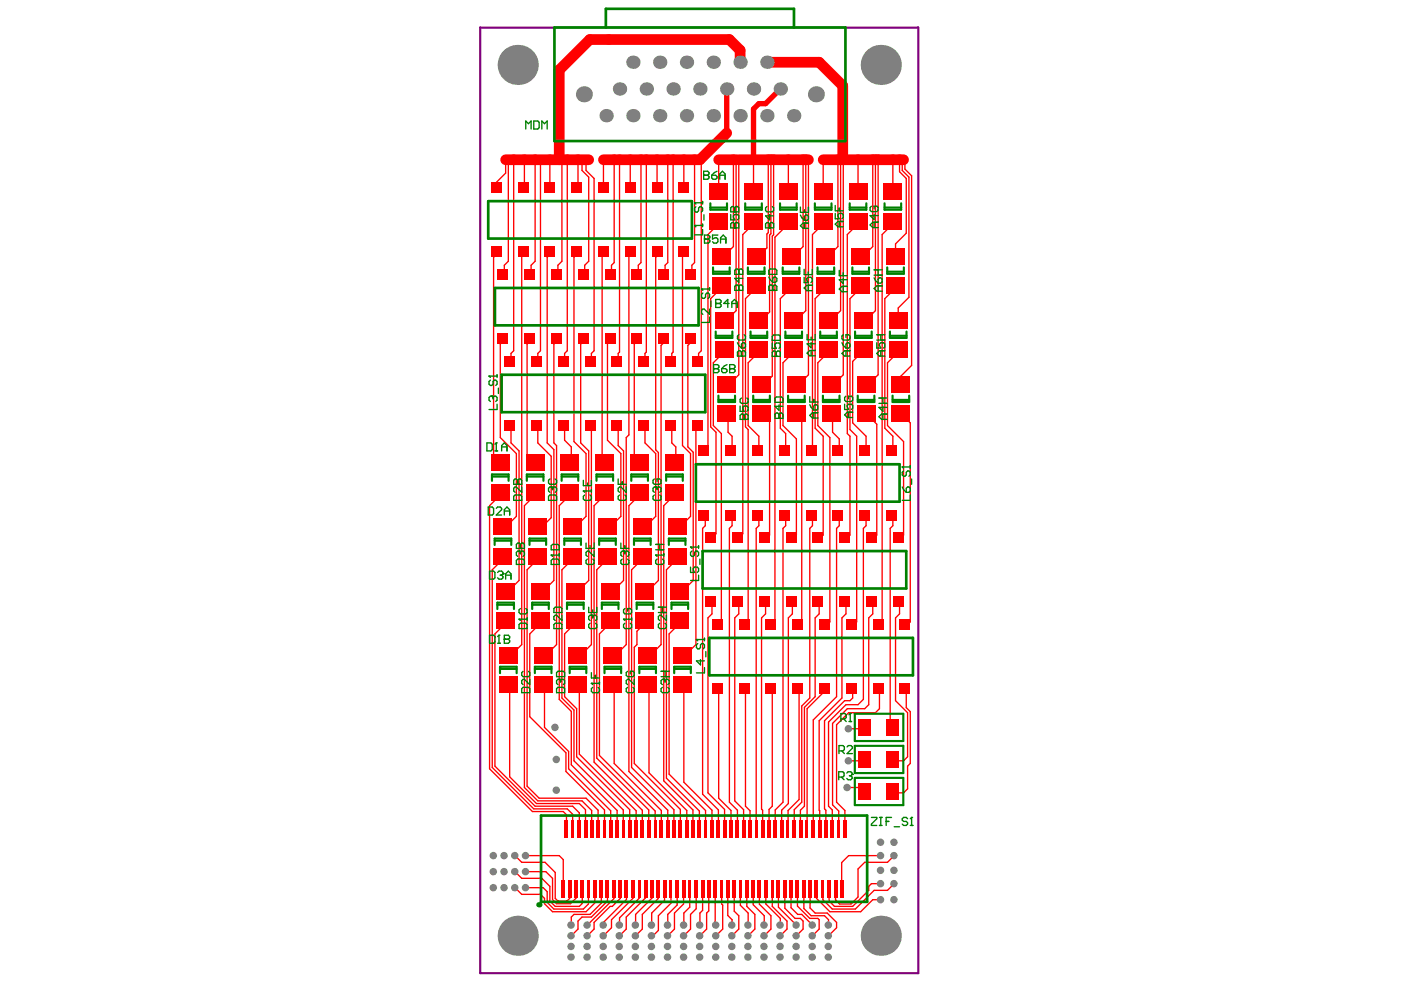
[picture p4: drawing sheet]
<svg xmlns="http://www.w3.org/2000/svg" width="287mm" height="202mm" viewBox="0 0 287 202" stroke-linecap="round" stroke-linejoin="round" font-family="sans-serif">
<path d="M98.3 5.6h89.7v193.7h-89.7z" fill="none" stroke="#800080" stroke-width=".44"/>
<g fill="none" stroke="#f00" stroke-width=".27">
<path d="M124.6 8.1v.3M101.6 38.5v-1.1l1.9-1.9v-2.8l.6 .6v20.2l-.9 .8v2.2M105.2 32.7v39.1l-.6 .6v1.9M107.4 32.7v6M109.5 32.7v20.8l-.8 .8v2.2M110.6 33v38.8l-.5 .6v1.9M112.6 32.7v5.8M115 33.3v20.2l-.8 .8v2.2M116.1 32.7v39.1l-.5 .6v1.9M118.3 32.7v6M119.1 33.5v1.4l1.4 1.4v17.2l-.8 .8v2.2M120.5 32.7l-.5 .6v1.6l1.6 1.6v35.3l-.5 .6v1.9"/>
<path d="M123.5 32.7v5.8M125.7 32.7v21.1l-.5 .5v2.2M126.8 32.7v39.4l-.2 .3v1.9M129 32.7v5.8M131.2 32.7v21.1l-.5 .5v2.2M132.3 32.7v39.4l-.3 .3v1.9M134.5 32.7v5.8M136.7 32.7v21.1l-.5 .5v2.2M137.8 32.7v39.4l-.3 .3v1.9M140 32.7v5.8M142.2 32.7v21.1l-.6 .5v2.2M143.3 32.7l.3 .3v38.8l-.6 .6v1.9"/>
<path d="M147.1 32.7v6.6M150.1 32.7v17.8l-2.2 2.2M150.7 32.7v30.9l-2.2 2.2M151.2 32.7v44.1l-2.2 2.1M154.3 32.7v6.6M157.3 32.7v15l-.3 .2v2.9l-1.9 1.9M157.8 32.7v15.2l-.3 .2v15.8l-1.9 1.9M158.4 32.7v15.4l-.3 .3v28.6l-1.9 1.9M161.4 32.7v6.6M164.4 32.7v17.8l-2.2 2.2M165 32.7v30.9l-2.2 2.2M165.5 32.7v44.1l-2.2 2.1"/>
<path d="M168.5 32.7v6.6M171.5 32.7v17.8l-2.2 2.2M172.1 32.7v30.9l-2.2 2.2M172.6 32.7v44.1l-2.2 2.1M175.7 32.7v6.6M178.7 32.7v17.8l-2.2 2.2M179.2 32.7v30.9l-2.2 2.2M179.8 32.7v44.1l-2.2 2.1M182.8 32.7v6.6M184.2 32.7v2.5l1.3 1.3v11.3l-2.2 2.2v2.4M184.7 33.3v1.6l1.4 1.4v24.6l-2.2 2.2v2.4M185.3 33v1.6l1.3 1.4v38.8l-2.2 2.2v1.7"/>
<path d="M101.9 51.9l-.9 .8v40.7l1.7 1.7M107.4 51.9l-.6 .5v79.6l-2.5 2.5M112.8 51.9l-.8 .8v38l1.4 1.4v26.8l-2.5 2.4M118.3 51.9l-.8 .8v37.7l2.5 2.5v12.9l-2.5 2.4M123.8 51.9l-.5 .5v41.9l.8 .8M129.3 51.9l-.6 .5v36.7l-.5 .5v42.4l-2.5 2.5M134.8 51.9v.2l-.6 .6v39.4l.6 .6v26.2l-2.5 2.4M140.3 51.9l-.6 .5v38.9l1.7 1.6v12.9l-2.5 2.4M147.4 45.6l-2.5 2.4v44.1l-.5 .5M147.9 58.7l-2.4 2.5v26.2l1.1 1.1v20.8l-.8 .8v.3M154.5 45.6l-2.4 2.4v61.3l-.9 .8v.3M155.1 58.7l-2.5 2.5v26.2l.6 .6v39.4l-.6 .5v.3"/>
<path d="M161.7 45.6l-3.1 3v79l-.5 .6M162.2 58.7l-2.5 2.5v26.5l1.1 1.1v3.8M168.8 45.6l-2.5 2.4v44.6M169.6 58.4l-2.7 2.8v26.5l1.6 1.6v20.3l-.8 .8M175.5 57.1h1.8M175.9 45.6l-2.4 2.4v40.8l.5 .5v20.3l-.8 .8M176.5 58.7l-2.5 2.5v26.8l1.4 1.3v38.1l-.8 .8M183.1 45.6l-2.5 2.4v79.6l-.6 .6M183.6 58.7l-2.5 2.5v26.5l1.7 1.6v3.3M103.2 69.6l-.8 .9v19.1l3.3 3.3v12.9l-2.5 2.4M108.7 69.6l-.8 .9v22.7l1.9 1.9M114.2 69.6l-.8 .9v20.2l.5 .6v40.7l-2.4 2.5"/>
<path d="M119.7 69.6l-.8 .9v20.2l1.6 1.7v26.5l-2.7 2.7M124.4 70.5v19.7l2.7 2.7v12.9l-2.5 2.4M130.7 69.6l-.9 .9v23.2l1.4 1.4M136.2 69.6v.3l-.9 .8v61.3l-2.4 2.5M141.6 69.6v.3l-.8 .8v20.8l1.1 1.1v26.3l-2.5 2.4M148.5 71.8l-2.5 2.5v12.9l1.7 1.6v38.8l-.6 .6M155.6 71.8l-2.4 2.5v12.9l2.2 2.1v3.3M162.8 71.8l-2.5 2.5v12.9l2.7 2.7v19.7M169.9 71.8l-2.5 2.5v12.9l2.5 2.4v37.8l-.8 .8M177 71.8h-.3l-2.1 2.2v12.6l2.7 2.7v3.3M184.2 71.8l-2.5 2.5v12.9l3.3 3.2v19.2l-.8 .8M104.6 87.4v3.3l1.7 1.7v26.5l-2.5 2.4"/>
<path d="M110.1 87.4v3.3l2.7 2.7v12.6l-2.2 2.2h-.2M115.6 87.4v2.8l1.4 1.3v3.6M121.1 87.4v44.6l-2.5 2.5M126.6 87.4v3.9l1.1 1.1v26.5l-2.5 2.4M132 87.4v3.3l2.2 2.2v12.9l-2.4 2.4M137.5 87.4v3.3l.8 .8v3.6M143 87.4l-.5 .6v44l-2.5 2.5M149 85v3.5l.9 .8v3.3M156.2 85l1.3 1.3v23.3l-.8 .8M163.3 85l.8 .8v41.8l-.5 .6M170.4 85v3.5l1.4 1.4v2.7M177.6 85l1.9 1.9v22.7l-.8 .8"/>
<path d="M184.7 85l1.6 1.6v40.8l-.8 .8M102.7 101.1l-2.5 2.5v53.9l8.8 8.7h6.3l.7 .7v3.2M103.2 114.2l-2.4 2.5v40.5l8.5 8.5h6.8l1.1 1.1v3.3M109.8 101.1l-2.4 2.5v57.7l2.7 2.7h9l2 2v4.1M110.4 114.2l-2.5 2.5v44.3l2.5 2.5h9.6l2.4 2.4v4.2M117 101.1l-2.5 2.5v39.6l2.5 2.5v10.9l9.3 9.4v4.1M117.5 114.2l-2.5 2.5v26.3l2.5 2.4v10.4l10.1 10.1v4.2M124.1 101.1l-2.5 2.5v52.5l9.9 9.8v4.2M124.6 114.2l-2.4 2.5v38.6l10.6 10.6v4.2M131.2 101.1l-2.5 2.5v54.4l8 7.9v4.2M131.8 114.2l-2.5 2.5v40.5l8.7 8.6v4.3M138.3 101.1l-2.4 2.5v56.3l6 6v4.2"/>
<path d="M138.9 114.2l-2.5 2.5v42.7l6.8 6.7v4M144.4 105.8v1.9l-.6 .5v54.5l3.3 3.2v4.2M149.9 105.8v1.9l-.6 .5v56.1l1.7 1.6v4.2M155.4 105.8v1.9l-.6 .5v61.9M160.8 105.8v1.9l-.5 .5v56.1l-1.6 1.6v4.2M166.3 105.8v1.9l-.5 .5v34.8l-1.7 1.6v19.7l-1.5 1.5v4.3M171.8 105.8v1.9l-.5 .5v34.5l-4.8 4.7v22.7M177.3 105.8v1.9l-.6 .5v35l-1 1.1h-2.5l-3.6 3.6v17.2l.8 .8v4.2M182 106.6l.8-.8v1.9l-.6 .5v40.2l.9 .8M103.8 127.4l-2.5 2.4v27.1l8.2 8.2h7.7l1.4 1.4v3.4M110.9 127.4l-2.4 2.4v17l7.4 7.4v3.8l7.9 7.9v4.2M118.1 127.4l-2.5 2.4v12.9l2.5 2.4v9.9l10.8 10.8v4.3"/>
<path d="M125.2 127.4l-2.5 2.4v24.9l11.4 11.4v4M132.3 127.4l-1.9 1.9v2.7l-.6 .6v23.8l9.5 9.4v4.3M139.4 127.4l-2.4 2.4v28.7l7.4 7.5v4.1M145.8 123.5v2.2l-.9 .8v35.9l3.4 3.4v4.3M151.2 123.5v2.2l-.8 .8v37.5l1.8 1.8v4.3M156.7 123.5v2.2l-.8 .8v39.2l.2 .2v4.2M162.2 123.5v2.2l-.8 .8v38.1l-1.4 1.3v4.2M167.7 123.5v2.2l-.8 .8v16.2l-2.2 2.2v20.2l-.8 .8v4.2M173.2 123.5v2.2l-.8 .8v16.5l-4.7 4.6 .1 22.5M178.7 123.5v2.2l-.9 .8v17.8l-.8 .8h-3.5l-3.1 3.1v16.6l1.3 1.3v4M184.2 123.5v2.2l-.9 .8v17l2.5 2.5v9l-.8 .8h-1.9M104.3 140.5v18.6l5.5 5.5h8.8l1.3 1.2v4.3"/>
<path d="M111.5 140.5v8.5l4.9 4.9v3.6l8.6 8.5v4.1M118.6 140.5v13.9l11.6 11.6v4.1M125.7 140.5v15.9l9.7 9.6v4.1M132.9 140.5v17.8l7.7 7.7v4.1M140 140.5v19.7l5.8 5.7v4.2M147.1 141.3v22.2l2.5 2.5v4.1M152.6 141.3v23.8l.9 .9v4.1M158.1 141.3v23.8l-.7 .7v4.3M163.6 141.3v22.4l-2.3 2.3v4.1M169.1 141.3l-3.9 3.8v25M173.7 155.8h3.6M173.7 149.2h3.6"/>
<path d="M174.6 141.3v1.7l-.6 .5h-1.1l-4.1 4.1v18.1l.3 .2v4.2M180 141.3v3.8l-.8 .9h-5.5l-2.4 2.4v15.9l1.7 1.7v4.1M185.5 141.3v3.6l.8 .8v10.7l-.5 .5v4.7l-.8 .8h-1.9M105.4 178.5l1.4 1.4h4.1l1.7 1.6v3l1.1 1.1h4.9l.6-.6v-3M105.4 175.2l1.4 1.4h4.8l2.1 2.1v5.3l.5 .5h1.9l.5-.5v-2M107.6 178.5h4.1l1.4 1.4v4.4l.8 .8h2.9l1.1-1.1v-2M107.6 175.2h6.9l.8 .9v5.9M154.8 170.1h.1M173.5 161.3h2.7M180.3 175.2h-6.6l-1.4 1.5v5.3M183.1 175.2l-1.4 1.4h-4.7l-1.3 1.4v5.7l-1.5 1.4h-2.3l-.9-.8v-2.3M105.4 182.1v-.3l1.4 1.4h3.8l.9 .8v1.1l1.6 1.6h6.9l1.8-1.8v-2.7"/>
<path d="M107.6 181.8h3.6l.8 .8v2.2l1.4 1.4h6l1.1-1.1v-3.1M123.1 182.2v2.8l-2.3 2.3h-3.3l-.5 .5v1.4M124.4 182v2.5l-3.3 3.3h-2l-.8 .8v1.7l-1.3 1.3v.6M125.7 182.2v1.8l-5.5 5.5M127 182v2l-1.7 1.6h-.4l-3.3 3.3v1.4l-1.4 1.3M128.3 182v2.2l-4.8 4.7v.6M129.6 182v2l-4.4 4.4v1.6l-1.7 1.6M130.8 182v2l-4 4v1.5M132.1 182v1.9l-3.9 3.9v2.5l-1.4 1.3M133.5 182v1.9l-3.4 3.4v2.2M134.7 182v2l-3.2 3.3v3l-1.4 1.3M136 182v2.4l-2.6 2.6v2.5"/>
<path d="M137.4 182v3l-2.6 2.5v3.1l-1.1 1h-.3M138.6 182v3.4l-1.9 1.9v2.2M139.9 182v3.1l-1.8 1.9v3.3l-1.4 1.3M141.2 182v3.8l-1.2 1.2v2.7M142.5 182v4.1l-1.1 1.2v3l-1.4 1.3M143.8 182v4.5l-.5 .5v2.2M145.1 182v4.6l-.4 .4v3.3l-1.4 1.3M146.4 182v7.3l.2 .2M147.7 182v3.1l.2 .3v4.9l-1.3 1.3M149 182v5.5l.9 .9v1.1M150.3 182v4.6l.9 .9v2.8l-1.3 1.3M151.6 182v3.4l1.6 1.6v2.5"/>
<path d="M152.9 182v3.6l1.6 1.7v3l-1.3 1.3M154.2 182v3.3l2.3 2.2v2M155.5 182v3.2l2.3 2.3v2.8l-1.3 1.3M156.8 182v3.1l2.9 3v1.4M158.1 182v3.6l3 3v1.7l-1.4 1.3M159.4 182v3.8l3.6 3.7M160.7 182v4l2.1 2.1h1.1l.5 .5v1.7l-1.4 1.3M161.9 182v3.9l1.4 1.4h.8l2.2 2.2M163.3 182.2v3.4l2.5 2.5h1.6l.3 .3v1.9l-1.4 1.3M164.6 182.2v3.9l1.5 1.4h2.7l.8 .9v1.1M165.8 182.2v3.8l1.1 1h2.4l2 1.9v1.1l-1.7 1.6M167.1 182v2l2.8 2.7h6.3l2.5-2.4h1.6"/>
<path d="M180.3 181h-1.9l-.6 .5v.8l-3.2 3.3h-3.8l-1.1-1.1v-2.3M183.1 181l-1.4 1.3h-2.8l-3.8 3.9h-4.7l-1.9-1.9v-2.3"/>
</g>
<path d="M148.8 18.2v9M159.7 18.2l-3 3h-1.3l-1.1 1.1v10.4M150.7 32.7h.5" fill="none" stroke="#f00" stroke-width="1.1"/>
<path d="M151.5 12.7v-2.4l-2.2-2.2h-28.6l-6.2 6.2v18.4M157 12.7h10.7l4.8 4.9v15.1M103.5 32.7h17M147.1 32.7h3.6M148.8 27.2l-5.5 5.5h-19.8M151.2 32.7h14.3M168.5 32.7h16.5" fill="none" stroke="#f00" stroke-width="2.2"/>
<g fill="#808080">
<circle cx="173.4" cy="161.3" r=".77"/>
<circle cx="113.9" cy="161.8" r=".77"/>
<circle cx="113.9" cy="155.5" r=".77"/>
<circle cx="163" cy="196" r=".77"/>
<circle cx="163" cy="193.8" r=".77"/>
<circle cx="183" cy="184.3" r=".77"/>
<circle cx="180.3" cy="184.3" r=".77"/>
<circle cx="183" cy="181" r=".77"/>
<circle cx="180.3" cy="181" r=".77"/>
<circle cx="163" cy="191.6" r=".77"/>
<circle cx="123.5" cy="196" r=".77"/>
<circle cx="101" cy="181.8" r=".77"/>
<circle cx="103.2" cy="181.8" r=".77"/>
<circle cx="101" cy="178.5" r=".77"/>
<circle cx="103.2" cy="178.5" r=".77"/>
<circle cx="101" cy="175.2" r=".77"/>
<circle cx="103.2" cy="175.2" r=".77"/>
<circle cx="143.2" cy="189.5" r=".77"/>
<circle cx="139.9" cy="189.5" r=".77"/>
<circle cx="136.6" cy="189.5" r=".77"/>
<circle cx="133.4" cy="189.5" r=".77"/>
<circle cx="130.1" cy="189.5" r=".77"/>
<circle cx="126.8" cy="189.5" r=".77"/>
<circle cx="123.5" cy="189.5" r=".77"/>
<circle cx="183" cy="178.2" r=".77"/>
<circle cx="180.3" cy="178.2" r=".77"/>
<circle cx="183" cy="172.5" r=".77"/>
<circle cx="180.3" cy="172.5" r=".77"/>
<circle cx="183" cy="175.2" r=".77"/>
<circle cx="105.4" cy="181.8" r=".77"/>
<circle cx="105.4" cy="178.5" r=".77"/>
<circle cx="105.4" cy="175.2" r=".77"/>
<circle cx="107.6" cy="178.5" r=".77"/>
<circle cx="169.6" cy="196" r=".77"/>
<circle cx="169.6" cy="193.8" r=".77"/>
<circle cx="166.3" cy="196" r=".77"/>
<circle cx="166.3" cy="193.8" r=".77"/>
<circle cx="159.7" cy="196" r=".77"/>
<circle cx="159.7" cy="193.8" r=".77"/>
<circle cx="156.4" cy="196" r=".77"/>
<circle cx="156.4" cy="193.8" r=".77"/>
<circle cx="153.1" cy="196" r=".77"/>
<circle cx="153.1" cy="193.8" r=".77"/>
<circle cx="149.8" cy="196" r=".77"/>
<circle cx="149.8" cy="193.8" r=".77"/>
<circle cx="146.5" cy="196" r=".77"/>
<circle cx="146.5" cy="193.8" r=".77"/>
<circle cx="143.2" cy="196" r=".77"/>
<circle cx="143.2" cy="193.8" r=".77"/>
<circle cx="139.9" cy="196" r=".77"/>
<circle cx="139.9" cy="193.8" r=".77"/>
<circle cx="136.6" cy="196" r=".77"/>
<circle cx="136.6" cy="193.8" r=".77"/>
<circle cx="133.4" cy="196" r=".77"/>
<circle cx="133.4" cy="193.8" r=".77"/>
<circle cx="130.1" cy="196" r=".77"/>
<circle cx="130.1" cy="193.8" r=".77"/>
<circle cx="126.8" cy="196" r=".77"/>
<circle cx="126.8" cy="193.8" r=".77"/>
<circle cx="123.5" cy="193.8" r=".77"/>
<circle cx="120.2" cy="196" r=".77"/>
<circle cx="120.2" cy="193.8" r=".77"/>
<circle cx="169.6" cy="191.6" r=".77"/>
<circle cx="166.3" cy="191.6" r=".77"/>
<circle cx="159.7" cy="191.6" r=".77"/>
<circle cx="156.4" cy="191.6" r=".77"/>
<circle cx="153.1" cy="191.6" r=".77"/>
<circle cx="149.8" cy="191.6" r=".77"/>
<circle cx="146.5" cy="191.6" r=".77"/>
<circle cx="143.2" cy="191.6" r=".77"/>
<circle cx="139.9" cy="191.6" r=".77"/>
<circle cx="136.6" cy="191.6" r=".77"/>
<circle cx="133.4" cy="191.6" r=".77"/>
<circle cx="130.1" cy="191.6" r=".77"/>
<circle cx="116.9" cy="196" r=".77"/>
<circle cx="116.9" cy="193.8" r=".77"/>
<circle cx="126.8" cy="191.6" r=".77"/>
<circle cx="123.5" cy="191.6" r=".77"/>
<circle cx="120.2" cy="191.6" r=".77"/>
<circle cx="116.9" cy="191.6" r=".77"/>
<circle cx="120.2" cy="189.5" r=".77"/>
<circle cx="116.9" cy="189.5" r=".77"/>
<circle cx="169.6" cy="189.5" r=".77"/>
<circle cx="153.1" cy="189.5" r=".77"/>
<circle cx="156.4" cy="189.5" r=".77"/>
<circle cx="173.7" cy="155.8" r=".77"/>
<circle cx="173.7" cy="149.2" r=".77"/>
<circle cx="113.6" cy="149" r=".77"/>
<circle cx="146.5" cy="189.5" r=".77"/>
<circle cx="149.8" cy="189.5" r=".77"/>
<circle cx="159.7" cy="189.5" r=".77"/>
<circle cx="163" cy="189.5" r=".77"/>
<circle cx="166.3" cy="189.5" r=".77"/>
<circle cx="180.3" cy="175.2" r=".77"/>
<circle cx="107.6" cy="181.8" r=".77"/>
<circle cx="107.6" cy="175.2" r=".77"/>
<circle cx="132.3" cy="18.2" r="1.37"/>
<circle cx="154.3" cy="18.2" r="1.37"/>
<circle cx="137.8" cy="18.2" r="1.37"/>
<circle cx="143.3" cy="18.2" r="1.37"/>
<circle cx="148.8" cy="18.2" r="1.37"/>
<circle cx="159.7" cy="18.2" r="1.37"/>
<circle cx="135.1" cy="12.7" r="1.37"/>
<circle cx="140.5" cy="12.7" r="1.37"/>
<circle cx="151.5" cy="12.7" r="1.37"/>
<circle cx="157" cy="12.7" r="1.37"/>
<circle cx="124.1" cy="23.7" r="1.37"/>
<circle cx="119.5" cy="19.3" r="1.65"/>
<circle cx="135.1" cy="23.7" r="1.37"/>
<circle cx="140.5" cy="23.7" r="1.37"/>
<circle cx="151.5" cy="23.7" r="1.37"/>
<circle cx="157" cy="23.7" r="1.37"/>
<circle cx="167" cy="19.3" r="1.65"/>
<circle cx="126.8" cy="18.2" r="1.37"/>
<circle cx="129.6" cy="12.7" r="1.37"/>
<circle cx="146" cy="12.7" r="1.37"/>
<circle cx="180.3" cy="191.6" r="4.1"/>
<circle cx="180.3" cy="13.3" r="4.1"/>
<circle cx="129.6" cy="23.7" r="1.37"/>
<circle cx="146" cy="23.7" r="1.37"/>
<circle cx="162.5" cy="23.7" r="1.37"/>
<circle cx="106" cy="191.6" r="4.1"/>
<circle cx="106" cy="13.3" r="4.1"/>
</g>
<g fill="#f00">
<path d="M144.4 122.2h2.2v2.2h-2.2z" fill-rule="evenodd"/>
<path d="M144.4 109h2.2v2.2h-2.2z" fill-rule="evenodd"/>
<path d="M148.5 104.4h2.2v2.2h-2.2z" fill-rule="evenodd"/>
<path d="M148.5 91.3h2.2v2.1h-2.2z" fill-rule="evenodd"/>
<path d="M154 104.4h2.2v2.2h-2.2z" fill-rule="evenodd"/>
<path d="M154 91.3h2.2v2.1h-2.2z" fill-rule="evenodd"/>
<path d="M156.7 139.9h2.2v2.2h-2.2z" fill-rule="evenodd"/>
<path d="M156.7 126.8h2.2v2.2h-2.2z" fill-rule="evenodd"/>
<path d="M162.2 139.9h2.2v2.2h-2.2z" fill-rule="evenodd"/>
<path d="M162.2 126.8h2.2v2.2h-2.2z" fill-rule="evenodd"/>
<path d="M166.3 122.2h2.2v2.2h-2.2z" fill-rule="evenodd"/>
<path d="M166.3 109h2.2v2.2h-2.2z" fill-rule="evenodd"/>
<path d="M170.4 104.4h2.2v2.2h-2.2z" fill-rule="evenodd"/>
<path d="M170.4 91.3h2.2v2.1h-2.2z" fill-rule="evenodd"/>
<path d="M175.9 104.4h2.2v2.2h-2.2z" fill-rule="evenodd"/>
<path d="M175.9 91.3h2.2v2.1h-2.2z" fill-rule="evenodd"/>
<path d="M178.7 139.9h2.2v2.2h-2.2z" fill-rule="evenodd"/>
<path d="M178.7 126.8h2.2v2.2h-2.2z" fill-rule="evenodd"/>
<path d="M184.2 139.9h2.1v2.2h-2.1z" fill-rule="evenodd"/>
<path d="M184.2 126.8h2.1v2.2h-2.1z" fill-rule="evenodd"/>
<path d="M100.5 50.5h2.2v2.2h-2.2z" fill-rule="evenodd"/>
<path d="M100.5 37.4h2.2v2.2h-2.2z" fill-rule="evenodd"/>
<path d="M108.7 86.1h2.2v2.1h-2.2z" fill-rule="evenodd"/>
<path d="M115.6 168h.7v3.6h-.7z" fill-rule="evenodd"/>
<path d="M114.2 86.1h2.2v2.1h-2.2z" fill-rule="evenodd"/>
<path d="M112.8 68.3h2.2v2.2h-2.2z" fill-rule="evenodd"/>
<path d="M112.8 55.1h2.2v2.2h-2.2z" fill-rule="evenodd"/>
<path d="M119.5 168h.7v3.6h-.7z" fill-rule="evenodd"/>
<path d="M118.2 168h.7v3.6h-.7z" fill-rule="evenodd"/>
<path d="M118.3 68.3h2.2v2.2h-2.2z" fill-rule="evenodd"/>
<path d="M118.3 55.1h2.2v2.2h-2.2z" fill-rule="evenodd"/>
<path d="M124.7 168h.6v3.6h-.6z" fill-rule="evenodd"/>
<path d="M123.4 168h.6v3.6h-.6z" fill-rule="evenodd"/>
<path d="M122.1 168h.7v3.6h-.7z" fill-rule="evenodd"/>
<path d="M122.4 50.5h2.2v2.2h-2.2z" fill-rule="evenodd"/>
<path d="M122.4 37.4h2.2v2.2h-2.2z" fill-rule="evenodd"/>
<path d="M128.6 168h.6v3.6h-.6z" fill-rule="evenodd"/>
<path d="M127.3 168h.6v3.6h-.6z" fill-rule="evenodd"/>
<path d="M126 168h.7v3.6h-.7z" fill-rule="evenodd"/>
<path d="M132.5 168h.6v3.6h-.6z" fill-rule="evenodd"/>
<path d="M131.2 168h.6v3.6h-.6z" fill-rule="evenodd"/>
<path d="M130.7 86.1h2.2v2.1h-2.2z" fill-rule="evenodd"/>
<path d="M137.6 168h.7v3.6h-.7z" fill-rule="evenodd"/>
<path d="M136.4 168h.6v3.6h-.6z" fill-rule="evenodd"/>
<path d="M135.1 168h.6v3.6h-.6z" fill-rule="evenodd"/>
<path d="M136.2 86.1h2.1v2.1h-2.1z" fill-rule="evenodd"/>
<path d="M134.8 68.3h2.2v2.2h-2.2z" fill-rule="evenodd"/>
<path d="M134.8 55.1h2.2v2.2h-2.2z" fill-rule="evenodd"/>
<path d="M141.5 168h.7v3.6h-.7z" fill-rule="evenodd"/>
<path d="M140.3 168h.6v3.6h-.6z" fill-rule="evenodd"/>
<path d="M140.3 68.3h2.2v2.2h-2.2z" fill-rule="evenodd"/>
<path d="M140.3 55.1h2.2v2.2h-2.2z" fill-rule="evenodd"/>
<path d="M146.7 168h.7v3.6h-.7z" fill-rule="evenodd"/>
<path d="M145.4 168h.7v3.6h-.7z" fill-rule="evenodd"/>
<path d="M144.2 168h.6v3.6h-.6z" fill-rule="evenodd"/>
<path d="M150.6 168h.7v3.6h-.7z" fill-rule="evenodd"/>
<path d="M149.3 168h.7v3.6h-.7z" fill-rule="evenodd"/>
<path d="M148 168h.7v3.6h-.7z" fill-rule="evenodd"/>
<path d="M154.5 168h.6v3.6h-.6z" fill-rule="evenodd"/>
<path d="M153.2 168h.7v3.6h-.7z" fill-rule="evenodd"/>
<path d="M152.3 43.6h3.9v3.4h-3.9z" fill-rule="evenodd"/>
<path d="M159.7 168h.6v3.6h-.6z" fill-rule="evenodd"/>
<path d="M158.4 168h.6v3.6h-.6z" fill-rule="evenodd"/>
<path d="M157.1 168h.7v3.6h-.7z" fill-rule="evenodd"/>
<path d="M163.6 168h.6v3.6h-.6z" fill-rule="evenodd"/>
<path d="M162.3 168h.6v3.6h-.6z" fill-rule="evenodd"/>
<path d="M161.1 77h3.9v3.4h-3.9z" fill-rule="evenodd"/>
<path d="M161.1 82.9h3.9v3.5h-3.9z" fill-rule="evenodd"/>
<path d="M168.7 168h.7v3.6h-.7z" fill-rule="evenodd"/>
<path d="M167.5 168h.6v3.6h-.6z" fill-rule="evenodd"/>
<path d="M166.2 168h.6v3.6h-.6z" fill-rule="evenodd"/>
<path d="M172.6 168h.7v3.6h-.7z" fill-rule="evenodd"/>
<path d="M171.4 168h.6v3.6h-.6z" fill-rule="evenodd"/>
<path d="M170.1 168h.6v3.6h-.6z" fill-rule="evenodd"/>
<path d="M174.3 50.7h3.8v3.5h-3.8z" fill-rule="evenodd"/>
<path d="M108.7 72.9h2.2v2.2h-2.2z" fill-rule="evenodd"/>
<path d="M115 180.2h.6v3.6h-.6z" fill-rule="evenodd"/>
<path d="M114.2 72.9h2.2v2.2h-2.2z" fill-rule="evenodd"/>
<path d="M120.2 180.2h.6v3.6h-.6z" fill-rule="evenodd"/>
<path d="M118.9 180.2h.6v3.6h-.6z" fill-rule="evenodd"/>
<path d="M117.6 180.2h.6v3.6h-.6z" fill-rule="evenodd"/>
<path d="M124 180.2h.7v3.6h-.7z" fill-rule="evenodd"/>
<path d="M122.8 180.2h.6v3.6h-.6z" fill-rule="evenodd"/>
<path d="M129.2 180.2h.7v3.6h-.7z" fill-rule="evenodd"/>
<path d="M127.9 180.2h.7v3.6h-.7z" fill-rule="evenodd"/>
<path d="M126.7 180.2h.6v3.6h-.6z" fill-rule="evenodd"/>
<path d="M133.1 180.2h.7v3.6h-.7z" fill-rule="evenodd"/>
<path d="M131.8 180.2h.7v3.6h-.7z" fill-rule="evenodd"/>
<path d="M130.6 180.2h.6v3.6h-.6z" fill-rule="evenodd"/>
<path d="M130.7 72.9h2.2v2.2h-2.2z" fill-rule="evenodd"/>
<path d="M137 180.2h.6v3.6h-.6z" fill-rule="evenodd"/>
<path d="M135.7 180.2h.7v3.6h-.7z" fill-rule="evenodd"/>
<path d="M136.2 72.9h2.1v2.2h-2.1z" fill-rule="evenodd"/>
<path d="M142.2 180.2h.6v3.6h-.6z" fill-rule="evenodd"/>
<path d="M140.9 180.2h.6v3.6h-.6z" fill-rule="evenodd"/>
<path d="M139.6 180.2h.7v3.6h-.7z" fill-rule="evenodd"/>
<path d="M146.1 180.2h.6v3.6h-.6z" fill-rule="evenodd"/>
<path d="M144.8 180.2h.6v3.6h-.6z" fill-rule="evenodd"/>
<path d="M143.5 180.2h.7v3.6h-.7z" fill-rule="evenodd"/>
<path d="M150 180.2h.6v3.6h-.6z" fill-rule="evenodd"/>
<path d="M148.7 180.2h.6v3.6h-.6z" fill-rule="evenodd"/>
<path d="M155.1 180.2h.7v3.6h-.7z" fill-rule="evenodd"/>
<path d="M153.9 180.2h.6v3.6h-.6z" fill-rule="evenodd"/>
<path d="M152.6 180.2h.6v3.6h-.6z" fill-rule="evenodd"/>
<path d="M152.3 37.6h3.9v3.4h-3.9z" fill-rule="evenodd"/>
<path d="M159 180.2h.7v3.6h-.7z" fill-rule="evenodd"/>
<path d="M157.8 180.2h.6v3.6h-.6z" fill-rule="evenodd"/>
<path d="M164.2 180.2h.7v3.6h-.7z" fill-rule="evenodd"/>
<path d="M162.9 180.2h.7v3.6h-.7z" fill-rule="evenodd"/>
<path d="M161.6 180.2h.7v3.6h-.7z" fill-rule="evenodd"/>
<path d="M168.1 180.2h.6v3.6h-.6z" fill-rule="evenodd"/>
<path d="M166.8 180.2h.7v3.6h-.7z" fill-rule="evenodd"/>
<path d="M165.5 180.2h.7v3.6h-.7z" fill-rule="evenodd"/>
<path d="M172 180.2h.6v3.6h-.6z" fill-rule="evenodd"/>
<path d="M170.7 180.2h.7v3.6h-.7z" fill-rule="evenodd"/>
<path d="M174.3 56.7h3.8v3.4h-3.8z" fill-rule="evenodd"/>
<path d="M143 104.4h2.2v2.2h-2.2z" fill-rule="evenodd"/>
<path d="M143 91.3h2.2v2.1h-2.2z" fill-rule="evenodd"/>
<path d="M151.2 139.9h2.2v2.2h-2.2z" fill-rule="evenodd"/>
<path d="M145.8 139.9h2.1v2.2h-2.1z" fill-rule="evenodd"/>
<path d="M151.2 126.8h2.2v2.2h-2.2z" fill-rule="evenodd"/>
<path d="M145.8 126.8h2.1v2.2h-2.1z" fill-rule="evenodd"/>
<path d="M149.9 122.2h2.2v2.2h-2.2z" fill-rule="evenodd"/>
<path d="M155.4 122.2h2.1v2.2h-2.1z" fill-rule="evenodd"/>
<path d="M155.4 109h2.1v2.2h-2.1z" fill-rule="evenodd"/>
<path d="M149.9 109h2.2v2.2h-2.2z" fill-rule="evenodd"/>
<path d="M159.5 104.4h2.2v2.2h-2.2z" fill-rule="evenodd"/>
<path d="M159.5 91.3h2.2v2.1h-2.2z" fill-rule="evenodd"/>
<path d="M173.2 139.9h2.2v2.2h-2.2z" fill-rule="evenodd"/>
<path d="M167.7 139.9h2.2v2.2h-2.2z" fill-rule="evenodd"/>
<path d="M167.7 126.8h2.2v2.2h-2.2z" fill-rule="evenodd"/>
<path d="M173.2 126.8h2.2v2.2h-2.2z" fill-rule="evenodd"/>
<path d="M171.8 122.2h2.2v2.2h-2.2z" fill-rule="evenodd"/>
<path d="M177.3 122.2h2.2v2.2h-2.2z" fill-rule="evenodd"/>
<path d="M177.3 109h2.2v2.2h-2.2z" fill-rule="evenodd"/>
<path d="M171.8 109h2.2v2.2h-2.2z" fill-rule="evenodd"/>
<path d="M165 104.4h2.1v2.2h-2.1z" fill-rule="evenodd"/>
<path d="M165 91.3h2.1v2.1h-2.1z" fill-rule="evenodd"/>
<path d="M182.8 122.2h2.2v2.2h-2.2z" fill-rule="evenodd"/>
<path d="M182.8 109h2.2v2.2h-2.2z" fill-rule="evenodd"/>
<path d="M181.4 104.4h2.2v2.2h-2.2z" fill-rule="evenodd"/>
<path d="M181.4 91.3h2.2v2.1h-2.2z" fill-rule="evenodd"/>
<path d="M102.1 138.5h3.9v3.5h-3.9z" fill-rule="evenodd"/>
<path d="M102.1 132.5h3.9v3.4h-3.9z" fill-rule="evenodd"/>
<path d="M101 112.3h3.9v3.4h-3.9z" fill-rule="evenodd"/>
<path d="M101.6 119.3h3.8v3.5h-3.8z" fill-rule="evenodd"/>
<path d="M100.5 99.1h3.8v3.5h-3.8z" fill-rule="evenodd"/>
<path d="M100.5 93.1h3.8v3.4h-3.8z" fill-rule="evenodd"/>
<path d="M101 106.2h3.9v3.4h-3.9z" fill-rule="evenodd"/>
<path d="M103.2 86.1h2.2v2.1h-2.2z" fill-rule="evenodd"/>
<path d="M107.4 68.3h2.1v2.2h-2.1z" fill-rule="evenodd"/>
<path d="M101.9 68.3h2.2v2.2h-2.2z" fill-rule="evenodd"/>
<path d="M106 50.5h2.2v2.2h-2.2z" fill-rule="evenodd"/>
<path d="M101.9 55.1h2.2v2.2h-2.2z" fill-rule="evenodd"/>
<path d="M107.4 55.1h2.1v2.2h-2.1z" fill-rule="evenodd"/>
<path d="M106 37.4h2.2v2.2h-2.2z" fill-rule="evenodd"/>
<path d="M120.8 168h.7v3.6h-.7z" fill-rule="evenodd"/>
<path d="M117 168h.6v3.6h-.6z" fill-rule="evenodd"/>
<path d="M116.4 138.5h3.8v3.5h-3.8z" fill-rule="evenodd"/>
<path d="M116.4 132.5h3.8v3.4h-3.8z" fill-rule="evenodd"/>
<path d="M123.5 138.5h3.9v3.5h-3.9z" fill-rule="evenodd"/>
<path d="M123.5 132.5h3.9v3.4h-3.9z" fill-rule="evenodd"/>
<path d="M115.3 112.3h3.8v3.4h-3.8z" fill-rule="evenodd"/>
<path d="M122.4 112.3h3.9v3.4h-3.9z" fill-rule="evenodd"/>
<path d="M123 119.3h3.8v3.5h-3.8z" fill-rule="evenodd"/>
<path d="M115.9 119.3h3.8v3.5h-3.8z" fill-rule="evenodd"/>
<path d="M114.8 99.1h3.8v3.5h-3.8z" fill-rule="evenodd"/>
<path d="M114.8 93.1h3.8v3.4h-3.8z" fill-rule="evenodd"/>
<path d="M121.9 99.1h3.8v3.5h-3.8z" fill-rule="evenodd"/>
<path d="M121.9 93.1h3.8v3.4h-3.8z" fill-rule="evenodd"/>
<path d="M115.3 106.2h3.8v3.4h-3.8z" fill-rule="evenodd"/>
<path d="M122.4 106.2h3.9v3.4h-3.9z" fill-rule="evenodd"/>
<path d="M119.7 86.1h2.2v2.1h-2.2z" fill-rule="evenodd"/>
<path d="M125.2 86.1h2.2v2.1h-2.2z" fill-rule="evenodd"/>
<path d="M123.8 68.3h2.2v2.2h-2.2z" fill-rule="evenodd"/>
<path d="M111.5 50.5h2.2v2.2h-2.2z" fill-rule="evenodd"/>
<path d="M117 50.5h2.1v2.2h-2.1z" fill-rule="evenodd"/>
<path d="M123.8 55.1h2.2v2.2h-2.2z" fill-rule="evenodd"/>
<path d="M117 37.4h2.1v2.2h-2.1z" fill-rule="evenodd"/>
<path d="M111.5 37.4h2.2v2.2h-2.2z" fill-rule="evenodd"/>
<path d="M142.8 168h.7v3.6h-.7z" fill-rule="evenodd"/>
<path d="M139 168h.6v3.6h-.6z" fill-rule="evenodd"/>
<path d="M133.8 168h.6v3.6h-.6z" fill-rule="evenodd"/>
<path d="M129.9 168h.7v3.6h-.7z" fill-rule="evenodd"/>
<path d="M130.7 138.5h3.8v3.5h-3.8z" fill-rule="evenodd"/>
<path d="M130.7 132.5h3.8v3.4h-3.8z" fill-rule="evenodd"/>
<path d="M137.8 138.5h3.8v3.5h-3.8z" fill-rule="evenodd"/>
<path d="M137.8 132.5h3.8v3.4h-3.8z" fill-rule="evenodd"/>
<path d="M129.6 112.3h3.8v3.4h-3.8z" fill-rule="evenodd"/>
<path d="M136.7 112.3h3.8v3.4h-3.8z" fill-rule="evenodd"/>
<path d="M137.3 119.3h3.8v3.5h-3.8z" fill-rule="evenodd"/>
<path d="M130.1 119.3h3.9v3.5h-3.9z" fill-rule="evenodd"/>
<path d="M129 99.1h3.9v3.5h-3.9z" fill-rule="evenodd"/>
<path d="M129 93.1h3.9v3.4h-3.9z" fill-rule="evenodd"/>
<path d="M136.2 99.1h3.8v3.5h-3.8z" fill-rule="evenodd"/>
<path d="M136.2 93.1h3.8v3.4h-3.8z" fill-rule="evenodd"/>
<path d="M129.6 106.2h3.8v3.4h-3.8z" fill-rule="evenodd"/>
<path d="M136.7 106.2h3.8v3.4h-3.8z" fill-rule="evenodd"/>
<path d="M141.6 86.1h2.2v2.1h-2.2z" fill-rule="evenodd"/>
<path d="M129.3 68.3h2.2v2.2h-2.2z" fill-rule="evenodd"/>
<path d="M138.9 50.5h2.2v2.2h-2.2z" fill-rule="evenodd"/>
<path d="M133.4 50.5h2.2v2.2h-2.2z" fill-rule="evenodd"/>
<path d="M129.3 55.1h2.2v2.2h-2.2z" fill-rule="evenodd"/>
<path d="M138.9 37.4h2.2v2.2h-2.2z" fill-rule="evenodd"/>
<path d="M133.4 37.4h2.2v2.2h-2.2z" fill-rule="evenodd"/>
<path d="M161 168h.6v3.6h-.6z" fill-rule="evenodd"/>
<path d="M155.8 168h.7v3.6h-.7z" fill-rule="evenodd"/>
<path d="M151.9 168h.7v3.6h-.7z" fill-rule="evenodd"/>
<path d="M146.9 77h3.8v3.4h-3.8z" fill-rule="evenodd"/>
<path d="M146.9 82.9h3.8v3.5h-3.8z" fill-rule="evenodd"/>
<path d="M154 77h3.8v3.4h-3.8z" fill-rule="evenodd"/>
<path d="M154 82.9h3.8v3.5h-3.8z" fill-rule="evenodd"/>
<path d="M146.3 63.8h3.8v3.5h-3.8z" fill-rule="evenodd"/>
<path d="M146.3 69.8h3.8v3.5h-3.8z" fill-rule="evenodd"/>
<path d="M153.4 63.8h3.9v3.5h-3.9z" fill-rule="evenodd"/>
<path d="M153.4 69.8h3.9v3.5h-3.9z" fill-rule="evenodd"/>
<path d="M145.8 50.7h3.8v3.5h-3.8z" fill-rule="evenodd"/>
<path d="M152.9 50.7h3.8v3.5h-3.8z" fill-rule="evenodd"/>
<path d="M164.9 168h.6v3.6h-.6z" fill-rule="evenodd"/>
<path d="M175.8 153.9h2.5v3.3h-2.5z" fill-rule="evenodd"/>
<path d="M175.8 147.3h2.5v3.3h-2.5z" fill-rule="evenodd"/>
<path d="M168.2 77h3.9v3.4h-3.9z" fill-rule="evenodd"/>
<path d="M168.2 82.9h3.9v3.5h-3.9z" fill-rule="evenodd"/>
<path d="M175.4 77h3.8v3.4h-3.8z" fill-rule="evenodd"/>
<path d="M175.4 82.9h3.8v3.5h-3.8z" fill-rule="evenodd"/>
<path d="M167.7 63.8h3.8v3.5h-3.8z" fill-rule="evenodd"/>
<path d="M167.7 69.8h3.8v3.5h-3.8z" fill-rule="evenodd"/>
<path d="M174.8 63.8h3.9v3.5h-3.9z" fill-rule="evenodd"/>
<path d="M174.8 69.8h3.9v3.5h-3.9z" fill-rule="evenodd"/>
<path d="M167.1 50.7h3.9v3.5h-3.9z" fill-rule="evenodd"/>
<path d="M166.6 43.6h3.8v3.4h-3.8z" fill-rule="evenodd"/>
<path d="M173.7 43.6h3.9v3.4h-3.9z" fill-rule="evenodd"/>
<path d="M181.5 153.9h2.5v3.3h-2.5z" fill-rule="evenodd"/>
<path d="M181.5 147.3h2.5v3.3h-2.5z" fill-rule="evenodd"/>
<path d="M182.5 77h3.8v3.4h-3.8z" fill-rule="evenodd"/>
<path d="M182.5 82.9h3.8v3.5h-3.8z" fill-rule="evenodd"/>
<path d="M182 63.8h3.8v3.5h-3.8z" fill-rule="evenodd"/>
<path d="M182 69.8h3.8v3.5h-3.8z" fill-rule="evenodd"/>
<path d="M180.9 43.6h3.8v3.4h-3.8z" fill-rule="evenodd"/>
<path d="M181.4 50.7h3.9v3.5h-3.9z" fill-rule="evenodd"/>
<path d="M103.2 72.9h2.2v2.2h-2.2z" fill-rule="evenodd"/>
<path d="M101.6 125.4h3.8v3.4h-3.8z" fill-rule="evenodd"/>
<path d="M125.3 180.2h.7v3.6h-.7z" fill-rule="evenodd"/>
<path d="M121.5 180.2h.6v3.6h-.6z" fill-rule="evenodd"/>
<path d="M116.3 180.2h.7v3.6h-.7z" fill-rule="evenodd"/>
<path d="M125.2 72.9h2.2v2.2h-2.2z" fill-rule="evenodd"/>
<path d="M119.7 72.9h2.2v2.2h-2.2z" fill-rule="evenodd"/>
<path d="M123 125.4h3.8v3.4h-3.8z" fill-rule="evenodd"/>
<path d="M115.9 125.4h3.8v3.4h-3.8z" fill-rule="evenodd"/>
<path d="M138.3 180.2h.7v3.6h-.7z" fill-rule="evenodd"/>
<path d="M134.4 180.2h.7v3.6h-.7z" fill-rule="evenodd"/>
<path d="M141.6 72.9h2.2v2.2h-2.2z" fill-rule="evenodd"/>
<path d="M137.3 125.4h3.8v3.4h-3.8z" fill-rule="evenodd"/>
<path d="M130.1 125.4h3.9v3.4h-3.9z" fill-rule="evenodd"/>
<path d="M160.3 180.2h.7v3.6h-.7z" fill-rule="evenodd"/>
<path d="M156.5 180.2h.6v3.6h-.6z" fill-rule="evenodd"/>
<path d="M151.3 180.2h.6v3.6h-.6z" fill-rule="evenodd"/>
<path d="M147.4 180.2h.6v3.6h-.6z" fill-rule="evenodd"/>
<path d="M145.8 56.7h3.8v3.4h-3.8z" fill-rule="evenodd"/>
<path d="M152.9 56.7h3.8v3.4h-3.8z" fill-rule="evenodd"/>
<path d="M175.8 160.5h2.5v3.2h-2.5z" fill-rule="evenodd"/>
<path d="M169.4 180.2h.7v3.6h-.7z" fill-rule="evenodd"/>
<path d="M167.1 56.7h3.9v3.4h-3.9z" fill-rule="evenodd"/>
<path d="M166.6 37.6h3.8v3.4h-3.8z" fill-rule="evenodd"/>
<path d="M173.7 37.6h3.9v3.4h-3.9z" fill-rule="evenodd"/>
<path d="M181.5 160.5h2.5v3.2h-2.5z" fill-rule="evenodd"/>
<path d="M180.9 37.6h3.8v3.4h-3.8z" fill-rule="evenodd"/>
<path d="M181.4 56.7h3.9v3.4h-3.9z" fill-rule="evenodd"/>
<path d="M160.8 122.2h2.2v2.2h-2.2z" fill-rule="evenodd"/>
<path d="M160.8 109h2.2v2.2h-2.2z" fill-rule="evenodd"/>
<path d="M109.3 138.5h3.8v3.5h-3.8z" fill-rule="evenodd"/>
<path d="M109.3 132.5h3.8v3.4h-3.8z" fill-rule="evenodd"/>
<path d="M108.2 112.3h3.8v3.4h-3.8z" fill-rule="evenodd"/>
<path d="M108.7 119.3h3.9v3.5h-3.9z" fill-rule="evenodd"/>
<path d="M107.6 99.1h3.9v3.5h-3.9z" fill-rule="evenodd"/>
<path d="M107.6 93.1h3.9v3.4h-3.9z" fill-rule="evenodd"/>
<path d="M108.2 106.2h3.8v3.4h-3.8z" fill-rule="evenodd"/>
<path d="M160.6 63.8h3.8v3.5h-3.8z" fill-rule="evenodd"/>
<path d="M160.6 69.8h3.8v3.5h-3.8z" fill-rule="evenodd"/>
<path d="M127.9 50.5h2.2v2.2h-2.2z" fill-rule="evenodd"/>
<path d="M145.2 43.6h3.8v3.4h-3.8z" fill-rule="evenodd"/>
<path d="M159.5 43.6h3.8v3.4h-3.8z" fill-rule="evenodd"/>
<path d="M160 50.7h3.9v3.5h-3.9z" fill-rule="evenodd"/>
<path d="M127.9 37.4h2.2v2.2h-2.2z" fill-rule="evenodd"/>
<path d="M108.7 125.4h3.9v3.4h-3.9z" fill-rule="evenodd"/>
<path d="M145.2 37.6h3.8v3.4h-3.8z" fill-rule="evenodd"/>
<path d="M159.5 37.6h3.8v3.4h-3.8z" fill-rule="evenodd"/>
<path d="M160 56.7h3.9v3.4h-3.9z" fill-rule="evenodd"/>
</g>
<g fill="none" stroke="#008000" stroke-width=".44">
<path d="M145.4 42.5h3.4M145.4 41.6v1.3h3.4v-1.3M146 55.6h3.4M146 54.8v1.3h3.4v-1.3M152.6 42.5h3.4M152.6 41.6v1.3h3.4v-1.3M153.1 55.6h3.4M153.1 54.8v1.3h3.4v-1.3M159.7 42.5h3.4M159.7 41.6v1.3h3.4v-1.3M160.2 55.6h3.4M160.2 54.8v1.3h3.4v-1.3"/>
<path d="M166.8 42.5h3.4M166.8 41.6v1.3h3.4v-1.3M167.4 55.6h3.4M167.4 54.8v1.3h3.4v-1.3M174 42.5h3.4M174 41.6v1.3h3.4v-1.3M174.5 55.6h3.4M174.5 54.8v1.3h3.4v-1.3M181.1 42.5h3.4M181.1 41.6v1.3h3.4v-1.3M181.6 55.6h3.4M181.6 54.8v1.3h3.4v-1.3"/>
<path d="M146.5 67.9v1.3h3.4v-1.3M146.5 68.8h3.4M153.7 67.9v1.3h3.4v-1.3M153.7 68.8h3.4M160.8 67.9v1.3h3.4v-1.3M160.8 68.8h3.4M167.9 67.9v1.3h3.4v-1.3M167.9 68.8h3.4M175 67.9v1.3h3.4v-1.3M175 68.8h3.4M182.2 67.9v1.3h3.4v-1.3M182.2 68.8h3.4"/>
<path d="M100.7 98.5v-1.3h3.4v1.3M100.7 97.6h3.4M107.8 98.5v-1.3h3.4v1.3M107.8 97.6h3.4M115 98.5v-1.3h3.4v1.3M115 97.6h3.4M122.1 98.5v-1.3h3.4v1.3M122.1 97.6h3.4M129.2 98.5v-1.3h3.4v1.3M129.2 97.6h3.4M136.4 98.5v-1.3h3.4v1.3M136.4 97.6h3.4"/>
<path d="M147.1 81.9h3.4M147.1 81v1.3h3.4v-1.3M154.2 81.9h3.4M154.2 81v1.3h3.4v-1.3M161.3 81.9h3.4M161.3 81v1.3h3.4v-1.3M168.5 81.9h3.4M168.5 81v1.3h3.4v-1.3M175.6 81.9h3.4M175.6 81v1.3h3.4v-1.3M182.7 81.9h3.4M182.7 81v1.3h3.4v-1.3"/>
<path d="M101.3 111.6v-1.3h3.4v1.3M101.3 110.7h3.4M108.4 111.6v-1.3h3.4v1.3M108.4 110.7h3.4M115.5 111.6v-1.3h3.4v1.3M115.5 110.7h3.4M122.7 111.6v-1.3h3.4v1.3M122.7 110.7h3.4M129.8 111.6v-1.3h3.4v1.3M129.8 110.7h3.4M136.9 111.6v-1.3h3.4v1.3M136.9 110.7h3.4"/>
<path d="M101.8 124.7v-1.3h3.4v1.3M101.8 123.9h3.4M102.4 137.9v-1.3h3.4v1.3M102.4 137h3.4M108.9 124.7v-1.3h3.4v1.3M108.9 123.9h3.4M109.5 137.9v-1.3h3.4v1.3M109.5 137h3.4M116.1 124.7v-1.3h3.4v1.3M116.1 123.9h3.4M116.6 137.9v-1.3h3.4v1.3M116.6 137h3.4"/>
<path d="M123.2 124.7v-1.3h3.4v1.3M123.2 123.9h3.4M123.8 137.9v-1.3h3.4v1.3M123.8 137h3.4M130.3 124.7v-1.3h3.4v1.3M130.3 123.9h3.4M130.9 137.9v-1.3h3.4v1.3M130.9 137h3.4M137.5 124.7v-1.3h3.4v1.3M137.5 123.9h3.4M138 137.9v-1.3h3.4v1.3M138 137h3.4"/>
<path d="M175 146.2h9.9v5.6h-9.9zM175 152.8h9.9v5.5h-9.9zM175 159.3h9.9v5.6h-9.9z"/>
</g>
<path d="M113.5 5.6h59.6v23.3h-59.6zM124 5.6v-3.8h38.5v3.8M99.9 41.2h41.7v7.7h-41.7zM101.3 59h41.7v7.6h-41.7zM102.7 76.8h41.7v7.6h-41.7zM142.5 95.1h41.7v7.6h-41.7zM143.8 112.9h41.7v7.6h-41.7zM145.2 130.6h41.7v7.7h-41.7zM110.8 167h66.7v17.7h-66.7z" fill="none" stroke="#008000" stroke-width=".55"/>
<g fill="none" stroke="#008000" stroke-width=".27">
<path d="M107.6 26.4v-1.6l.6 .5 .5-.5v1.6M109.3 24.8h.8l.3 .3v1.1l-.3 .2h-.8zM110.9 26.4v-1.6l.6 .5 .5-.5v1.6M144.1 35.9h.1M144.1 35.1h.8l.3 .2v.3l-.3 .3 .3 .3v.2l-.3 .3h-.8zM144.1 35.9h.8M145.7 35.9h.8l.3 .3v.2l-.3 .3h-.5l-.3-.3zM146.8 35.1l-.6 .2-.5 .6M147.3 35.9h1.1M147.3 36.7v-1.1l.6-.5 .5 .5v1.1M142.2 46.2h.1M142.2 41.5h.1"/>
<path d="M142.2 46.2h1.6M142.2 46.2l.3 .2M142.2 41.5h1.6M142.2 41.5l.3 .3M142.5 42.3l-.3 .3v.6l.3 .2h.2l.3-.2v-.6l.3-.3h.3l.2 .3v.6l-.2 .2M143.6 59.2h.1M143.6 59.2h1.7M143.6 59.2l.3 .3M143.8 47v1.1h-1.6M143.8 41.3v.5M143.8 45.9v.5M144.1 44v1.1"/>
<path d="M144.2 49h.1M144.2 48.1h.8l.3 .3v.3l-.3 .3 .3 .2v.3l-.3 .3h-.8zM144.2 49h.8M145.3 58.9v.6M147 48.1h-1.1v.9l.5-.3h.3l.3 .3v.5l-.3 .3h-.6l-.2-.3M147.5 49.8v-1.1l.6-.6 .5 .6v1.1M147.5 49h1.1M149.6 45.8l.3-.2h.2l.3 .2 .3-.2h.3l.2 .2v.9h-1.6zM149.6 42.6l.3-.3h.2l.3 .3 .3-.3h.3l.2 .3v.8h-1.6zM149.6 43.9v1.1h.8l-.3-.5v-.3l.3-.3h.6l.2 .3v.6l-.2 .2M150.4 46.7h.1M150.4 43.4h.1"/>
<path d="M150.4 42.6v.8M150.4 45.8v.9M150.4 55.4l.3-.3h.3l.2 .3 .3-.3h.3l.3 .3v.8h-1.7zM150.4 58.7l.3-.3h.3l.2 .3 .3-.3h.3l.3 .3v.8h-1.7zM151.2 59.5h.1M151.2 56.2h.1M151.2 55.4v.8M151.2 56.7v1.1l-.8-.8h1.7M151.2 58.7v.8M156.7 45.8l.3-.2h.3l.2 .2 .3-.2h.3l.3 .2v.9h-1.7zM157 42.3l-.3 .3v.5l.3 .3h1.1l.3-.3v-.5l-.3-.3M157.4 58.7l.3-.3h.2l.3 .3 .3-.3h.3l.2 .3v.8h-1.6z"/>
<path d="M157.4 55.4l.3-.3h1.1l.2 .3v.8h-1.6zM157.4 56.7l.3 .6 .5 .5M157.5 46.7h.1M157.5 43.9v1.1l-.8-.8h1.7M157.5 45.8v.9M158.2 59.5h.1M158.2 57l.3-.3h.3l.2 .3v.6l-.2 .2h-.6zM158.2 58.7v.8M163.9 44l.2 .6 .6 .5M163.9 42.4v1.1h1.6v-1.1M164.6 56.8v1.1h.8l-.2-.8 .2-.3h.6l.3 .3v.5l-.3 .3M164.6 55.1v1.1h1.7v-1.1"/>
<path d="M164.7 42.9v.6M164.7 44.3l.3-.3h.2l.3 .3v.6l-.3 .2h-.5zM164.7 45.7v1.1M165.4 55.7v.5M165.4 58.4v1.1M165.5 45.7h-1.1l-.5 .5 .5 .6h1.1M166.3 58.4h-1.1l-.6 .6 .6 .5h1.1M171 43.7v1.1h.8l-.3-.8 .3-.3h.6l.2 .3v.5l-.2 .3M171 42.1v1.1h1.6M171.8 42.6v.6M171.8 45.4v1M171.8 55.4v1.1h1.7"/>
<path d="M172.6 45.4h-1.1l-.5 .5 .5 .5h1.1M172.6 55.9v.6M172.6 57v1.1l-.8-.8h1.7M172.6 58.7v1M173.5 58.7h-1.1l-.6 .5 .6 .5h1.1M178.4 42.2l-.3 .3v.6l.3 .2h1.1l.3-.2v-.6l-.3-.3h-.6v.6M178.9 56.9l.3 .5 .6 .6M178.9 56.4h1.7M178.9 55.3h1.7M178.9 43.9v1.1l-.8-.8h1.7M178.9 45.5v1.1M179.8 55.3v1.1"/>
<path d="M179.8 57.2l.2-.3h.3l.3 .3v.5l-.3 .3h-.5zM179.8 58.5v1.1M179.8 45.5h-1.1l-.6 .6 .6 .5h1.1M180.6 58.5h-1.1l-.6 .6 .6 .5h1.1M100.1 77h.1M100.1 77h1.7M100.1 77l.3 .3M100.4 77.9l-.3 .2v.6l.3 .2h.3l.2-.2v-.6l.3-.2h.3l.3 .2v.6l-.3 .2M101.8 76.8v.5M102 79.5v1.1M143.9 60l-.3 .3v.5l.3 .3h.3l.2-.3v-.5l.3-.3h.3l.3 .3v.5l-.3 .3M145.3 64.9v1.1h-1.7"/>
<path d="M145.3 63.3v1.1l-1.1-1.1h-.3l-.3 .3v.5l.3 .3M145.5 61.7v1.1M146.1 75.5h.1M146.1 74.7h.8l.3 .3v.2l-.3 .3 .3 .3v.2l-.3 .3h-.8zM146.1 75.5h.8M146.5 62.2h.1M146.5 61.3h.8l.3 .3v.3l-.3 .3 .3 .2v.3l-.3 .3h-.8zM146.5 62.2h.8M147.7 75.5h.9l.2 .3v.2l-.2 .3h-.6l-.3-.3zM148.8 74.7l-.5 .3-.6 .5M149.3 62.2h-1.1l.8-.9v1.7M149.4 75.5h.1"/>
<path d="M149.4 74.7h.8l.3 .3v.2l-.3 .3 .3 .3v.2l-.3 .3h-.8zM149.4 75.5h.8M149.8 62.2h1.1M149.8 63v-1.1l.6-.6 .5 .6v1.1M151 72.1l.2-.3h.3l.3 .3 .3-.3h.2l.3 .3v.8h-1.6zM151 70.2l.2 .5 .6 .6M151.2 68.6l-.2 .2v.6l.2 .2h1.1l.3-.2v-.6l-.3-.2M151.8 72.9h.1M151.8 70.5l.3-.3h.2l.3 .3v.5l-.3 .3h-.5zM151.8 72.1v.8M158.1 70.2v1.1h.8l-.3-.5v-.3l.3-.3h.6l.2 .3v.6l-.2 .2M158.1 72.2l.3-.3h.2l.3 .3 .3-.3h.3l.2 .3v.8h-1.6z"/>
<path d="M158.1 68.9l.3-.3h1.1l.2 .3v.8h-1.6zM158.9 73h.1M158.9 72.2v.8M165.2 68.5v1.1h1.7v-1.1M166.1 69v.6M166.1 70.1v1.1l-.9-.8h1.7M166.1 71.8v1.1M166.9 71.8h-1.1l-.6 .5 .6 .6h1.1M172.4 70.2l.2 .5 .6 .6M172.6 68.6l-.2 .2v.6l.2 .2h1.1l.3-.2v-.6l-.3-.2h-.5v.5M173.2 70.5l.3-.3h.2l.3 .3v.5l-.3 .3h-.5zM173.2 71.8v1.1"/>
<path d="M174 71.8h-1.1l-.5 .6 .5 .5h1.1M179.5 70.2v1.1h.8l-.3-.6v-.2l.3-.3h.6l.2 .3v.5l-.2 .3M179.5 69.6h1.6M179.5 68.6h1.6M180.3 68.6v1M180.3 71.8v1.1M181.1 71.8h-1.1l-.5 .6 .5 .5h1.1M99.7 90.7h.8l.3 .3v1.1l-.3 .3h-.8zM100.7 81.1h.1M100.7 81.1h-.3l-.3 .3v.6l.3 .2M100.7 81.1l.2 .3M100.9 81.4l.3-.3h.3l.3 .3v.6l-.3 .2"/>
<path d="M100.9 81.4v.3M101.3 92.4h.6M101.6 90.7h.1M101.6 90.7v1.7M101.6 90.7l-.3 .3M101.8 82.8v1.1h-1.7M102.7 92.4v-1.1l.5-.6 .6 .6v1.1M102.7 91.5h1.1M105.2 98.4l.2-.3h.3l.3 .3 .3-.3h.2l.3 .3v.8h-1.6zM106 99.2h.1M106 98.4v.8M106.8 99.7v1.1l-1.1-1.1h-.3l-.2 .3v.6l.2 .2"/>
<path d="M112.6 98.1l-.3 .3v.5l.3 .3h1.1l.2-.3v-.5l-.2-.3M112.8 99.7h.1M112.8 99.7h-.2l-.3 .3v.6l.3 .2M112.8 99.7l.3 .3M119.4 98.4v1.1h1.7v-1.1M120.2 98.9v.6M126.6 98.1v1.1h1.6M127.4 98.6v.6M128.2 99.7v1.1l-1.1-1.1h-.3l-.2 .3v.6l.2 .2M134 98.1l-.3 .3v.5l.3 .3h1.1l.2-.3v-.5l-.2-.3h-.6v.5M134.2 99.7h.1M134.2 99.7h-.2l-.3 .3v.6l.3 .2"/>
<path d="M134.2 99.7l.3 .3M151.5 85.1l.3-.3h.3l.2 .3 .3-.3h.3l.3 .3v.8h-1.7zM151.5 83.2v1.1h.8l-.2-.6v-.3l.2-.2h.6l.3 .2v.6l-.3 .3M151.8 81.5l-.3 .3v.5l.3 .3h1.1l.3-.3v-.5l-.3-.3M152.3 85.9h.1M152.3 85.1v.8M158.6 81.6l.3-.3h1.1l.3 .3v.8h-1.7zM158.6 84.9l.3-.3h.3l.3 .3 .2-.3h.3l.3 .3v.8h-1.7zM159.5 85.7h.1M159.5 82.9v1.1l-.9-.8h1.7M159.5 84.9v.8M165.8 82.9l.3 .5 .5 .6"/>
<path d="M165.8 81.2v1.1h1.6M166.6 81.8v.5M166.6 83.2l.3-.3h.2l.3 .3v.5l-.3 .3h-.5zM166.6 84.5v1.1M167.4 84.5h-1.1l-.5 .6 .5 .5h1.1M172.9 82.8v1.1h.8l-.2-.6v-.2l.2-.3h.6l.3 .3v.5l-.3 .3M173.2 81.1l-.3 .3v.6l.3 .2h1.1l.3-.2v-.6l-.3-.3h-.6v.6M173.7 84.4v1.1M174.6 84.4h-1.1l-.6 .6 .6 .5h1.1M179.9 82.6h1.7M179.9 81.5h1.7M180.8 81.5v1.1"/>
<path d="M180.8 83.2v1.1l-.9-.9h1.7M180.8 84.8v1.1M181.6 84.8h-1.1l-.6 .5 .6 .6h1.1M184.7 95.6h.1M184.7 99.7l.3 .6 .5 .5M184.7 95.6h1.6M184.7 95.6l.3 .3M185 96.5l-.3 .2v.6l.3 .2h.3l.2-.2v-.6l.3-.2h.3l.2 .2v.6l-.2 .2M186.3 95.4v.5M186.6 98.1v1.1M99.9 103.8h.9l.2 .3v1.1l-.2 .3h-.9zM100.2 117h.8l.3 .2v1.1l-.3 .3h-.8z"/>
<path d="M101.6 104.1l.3-.3h.5l.3 .3v.3l-1.1 1.1h1.1M101.9 117.2l.2-.2h.6l.3 .2v.3M102.4 117.8h.3M102.7 117.8l.3 .3v.2l-.3 .3h-.6l-.2-.3M103 117.5h.1M103 117.5l-.3 .3M103.2 105.5v-1.1l.6-.6 .5 .6v1.1M103.2 104.7h1.1M103.5 118.6v-1.1l.6-.5 .5 .5v1.1M103.5 117.8h1.1M105.2 101.7l.2-.3h1.1l.3 .3v.8h-1.6zM105.7 114.8l.3-.3h1.1l.3 .3v.8h-1.7z"/>
<path d="M105.7 111.5l.3-.3h.3l.2 .3 .3-.3h.3l.3 .3v.8h-1.7zM106.3 112.9h.1M106.3 112.9h-.3l-.3 .2v.6l.3 .3M106.3 112.9l.2 .2M106.5 112.3h.1M106.5 113.1l.3-.2h.3l.3 .2v.6l-.3 .3M106.5 111.5v.8M106.5 113.1v.3M112.3 101.7l.3-.3h1.1l.2 .3v.8h-1.6zM112.8 113.7h.1M112.8 114.8l.3-.3h1.1l.3 .3v.8h-1.7zM112.8 111.8l.3-.3h1.1l.3 .3v.8h-1.7z"/>
<path d="M112.8 113.7h1.7M112.8 113.7l.3 .3M113.1 100l.3-.3h.3l.2 .3v.6l-.2 .2M113.1 100v.3M114.5 113.4v.6M119.4 100.6h.1M119.4 100.6h1.7M119.4 100.6l.3 .2M119.7 101.4l-.3 .3v.5l.3 .3h1.1l.3-.3v-.5l-.3-.3M120 111.2v1.1h1.6v-1.1M120.2 114.5l-.2 .3v.5l.2 .3h1.1l.3-.3v-.5l-.3-.3M120.8 111.8v.5"/>
<path d="M121.1 100.3v.5M121.6 112.9v1.1l-1.1-1.1h-.3l-.2 .2v.6l.2 .3M126.8 101.4l-.2 .3v.5l.2 .3h1.1l.3-.3v-.5l-.3-.3M127.1 111.2v1.1h1.6M127.4 114.5l-.3 .3v.5l.3 .3h1.1l.2-.3v-.5l-.2-.3M127.7 112.9h.1M127.7 112.9h-.3l-.3 .2v.6l.3 .3M127.7 112.9l.2 .2M127.9 113.1l.3-.2h.3l.2 .2v.6l-.2 .3M127.9 111.8v.5M127.9 113.1v.3M134 101.4l-.3 .3v.5l.3 .3h1.1l.2-.3v-.5l-.2-.3"/>
<path d="M134.2 113.7h.1M134.2 113.7h1.7M134.2 112.6h1.7M134.2 111.5h1.7M134.2 113.7l.3 .3M134.5 114.5l-.3 .3v.5l.3 .3h1.1l.3-.3v-.5l-.3-.3M134.5 100l.3-.3h.3l.2 .3v.6l-.2 .2M134.5 100v.3M135.1 111.5v1.1M135.9 113.4v.6M141.4 112h.1M141.4 116.1v1.1h.8l-.3-.8 .3-.3h.5l.3 .3v.6l-.3 .2"/>
<path d="M141.4 112h1.6M141.4 112l.2 .3M141.6 112.9l-.2 .2v.6l.2 .3h.3l.3-.3v-.6l.3-.2h.2l.3 .2v.6l-.3 .3M143 117.8v1.1h-1.6M143 111.8v.5M143.3 114.5v1.1M185.5 100l.3-.3h.3l.2 .3v.6l-.2 .2h-.6zM186.3 101.4v1.1h-1.6M100.2 130.1h.8l.3 .3v1.1l-.3 .2h-.8zM101.9 131.7h.5M102.1 130.1h.1M102.1 130.1v1.6"/>
<path d="M102.1 130.1l-.2 .3M103.2 130.9h.1M103.2 130.1h.9l.2 .3v.2l-.2 .3 .2 .3v.3l-.2 .2h-.9zM103.2 130.9h.9M106.3 126.8h.1M106.3 127.9l.2-.3h1.1l.3 .3v.8h-1.6zM106.3 126.8h1.6M106.3 126.8l.2 .3M106.5 124.6l-.2 .3v.6l.2 .2h1.1l.3-.2v-.6l-.3-.3M107.1 137.5l-.3 .3v.5l.3 .3h1.1l.3-.3v-.5l-.3-.3M107.9 126.5v.6M108.5 139.1v1.1l-1.1-1.1h-.3l-.3 .3v.5l.3 .3"/>
<path d="M113.4 127.9l.3-.3h1.1l.2 .3v.8h-1.6zM113.4 124.6l.3-.2h1.1l.2 .2v.9h-1.6zM113.9 137.8l.3-.3h1.1l.3 .3v.8h-1.7zM114.5 139.1h.1M114.5 139.1h-.3l-.3 .3v.5l.3 .3M114.5 139.1l.3 .3M114.8 139.4l.2-.3h.3l.3 .3v.5l-.3 .3M114.8 139.4v.3M115 126v1.1l-1.1-1.1h-.2l-.3 .3v.5l.3 .3M120.5 124.4v1.1h1.7v-1.1M120.8 127.6l-.3 .3v.6l.3 .2h1.1l.3-.2v-.6l-.3-.3M121.1 139.9h.1"/>
<path d="M121.1 126h.1M121.1 126l.2 .3M121.1 126h-.3l-.3 .3v.5l.3 .3M121.1 137.8v1.1h1.6M121.1 139.9h1.6M121.1 139.9l.2 .3M121.3 126.3l.3-.3h.3l.3 .3v.5l-.3 .3M121.3 124.9v.6M121.3 126.3v.2M121.9 138.3v.6M122.7 139.7v.5M127.7 126.8h.1"/>
<path d="M127.7 126.8h1.6M127.7 126.8l.2 .3M127.9 127.6l-.2 .3v.6l.2 .2h1.1l.3-.2v-.6l-.3-.3M127.9 124.6l-.2 .3v.6l.2 .2h1.1l.3-.2v-.6l-.3-.3h-.5v.6M128.5 137.5l-.3 .3v.5l.3 .3h1.1l.2-.3v-.5l-.2-.3h-.6v.5M129.3 126.5v.6M129.8 139.1v1.1l-1.1-1.1h-.2l-.3 .3v.5l.3 .3M134.8 125.5h1.6M134.8 124.4h1.6M135.1 127.6l-.3 .3v.6l.3 .2h1.1l.2-.2v-.6l-.2-.3M135.3 138.6h1.7M135.3 137.5h1.7"/>
<path d="M135.6 124.4v1.1M135.9 139.1h.1M135.9 139.1h-.3l-.3 .3v.5l.3 .3M135.9 139.1l.3 .3M136.2 139.4l.2-.3h.3l.3 .3v.5l-.3 .3M136.2 137.5v1.1M136.2 139.4v.3M136.4 126v1.1l-1.1-1.1h-.2l-.3 .3v.5l.3 .3M142.6 131h.1M142.6 131h1.6M142.6 131l.2 .2M142.8 131.8l-.2 .3v.5l.2 .3h.3l.3-.3v-.5l.3-.3h.2l.3 .3v.5l-.3 .3"/>
<path d="M143.4 135.1v1.1l-.8-.8h1.6M144.2 136.7v1.1h-1.6M144.2 130.7v.5M144.5 133.4v1.1M106.8 141l.3-.2h1.1l.3 .2v.9h-1.7zM113.9 141l.3-.2h1.1l.3 .2v.9h-1.7zM121.3 140.8l-.2 .2v.6l.2 .3h1.1l.3-.3v-.6l-.3-.2M128.5 140.8l-.3 .2v.6l.3 .3h1.1l.2-.3v-.6l-.2-.2M135.6 140.8l-.3 .2v.6l.3 .3h1.1l.3-.3v-.6l-.3-.2M171.7 159.2h.8l.3-.3v-.6l-.3-.2h-.8v1.6M171.8 153.8h.8l.3-.3v-.5l-.3-.3h-.8v1.6M172.1 147.2h.9l.2-.2v-.6l-.2-.3h-.9v1.7"/>
<path d="M172.3 159.2l.5 .5M172.3 153.8l.6 .5M172.7 147.2l.5 .6M173.3 158.3l.3-.2h.6l.2 .2v.3M173.4 153l.3-.3h.5l.3 .3v.2l-1.1 1.1h1.1M173.8 147.8h.5M173.9 158.9h.3M174.1 146.1h.1M174.1 146.1l-.3 .3M174.1 146.1v1.7M174.2 158.9l.2 .3v.2l-.2 .3h-.6l-.3-.3M174.4 158.6h.1"/>
<path d="M174.4 158.6l-.2 .3M178.4 167.4h1.1v.3l-1.1 1.1v.3h1.1M180 167.4h.6M180 169.1h.6M180.3 167.4v1.7M181.4 168.2h.6M182.5 167.4h-1.1v1.7M183.1 169.3h1.1M185.8 167.7l-.3-.3h-.5l-.3 .3v.3l.3 .2h.5l.3 .3v.3l-.3 .3h-.5l-.3-.3M186.3 169.1h.6M186.6 167.4h.1M186.6 167.4v1.7"/>
<path d="M186.6 167.4l-.3 .3"/>
</g>
<circle cx="110.3" cy="185.3" r=".55" fill="#008000"/>
</svg>
